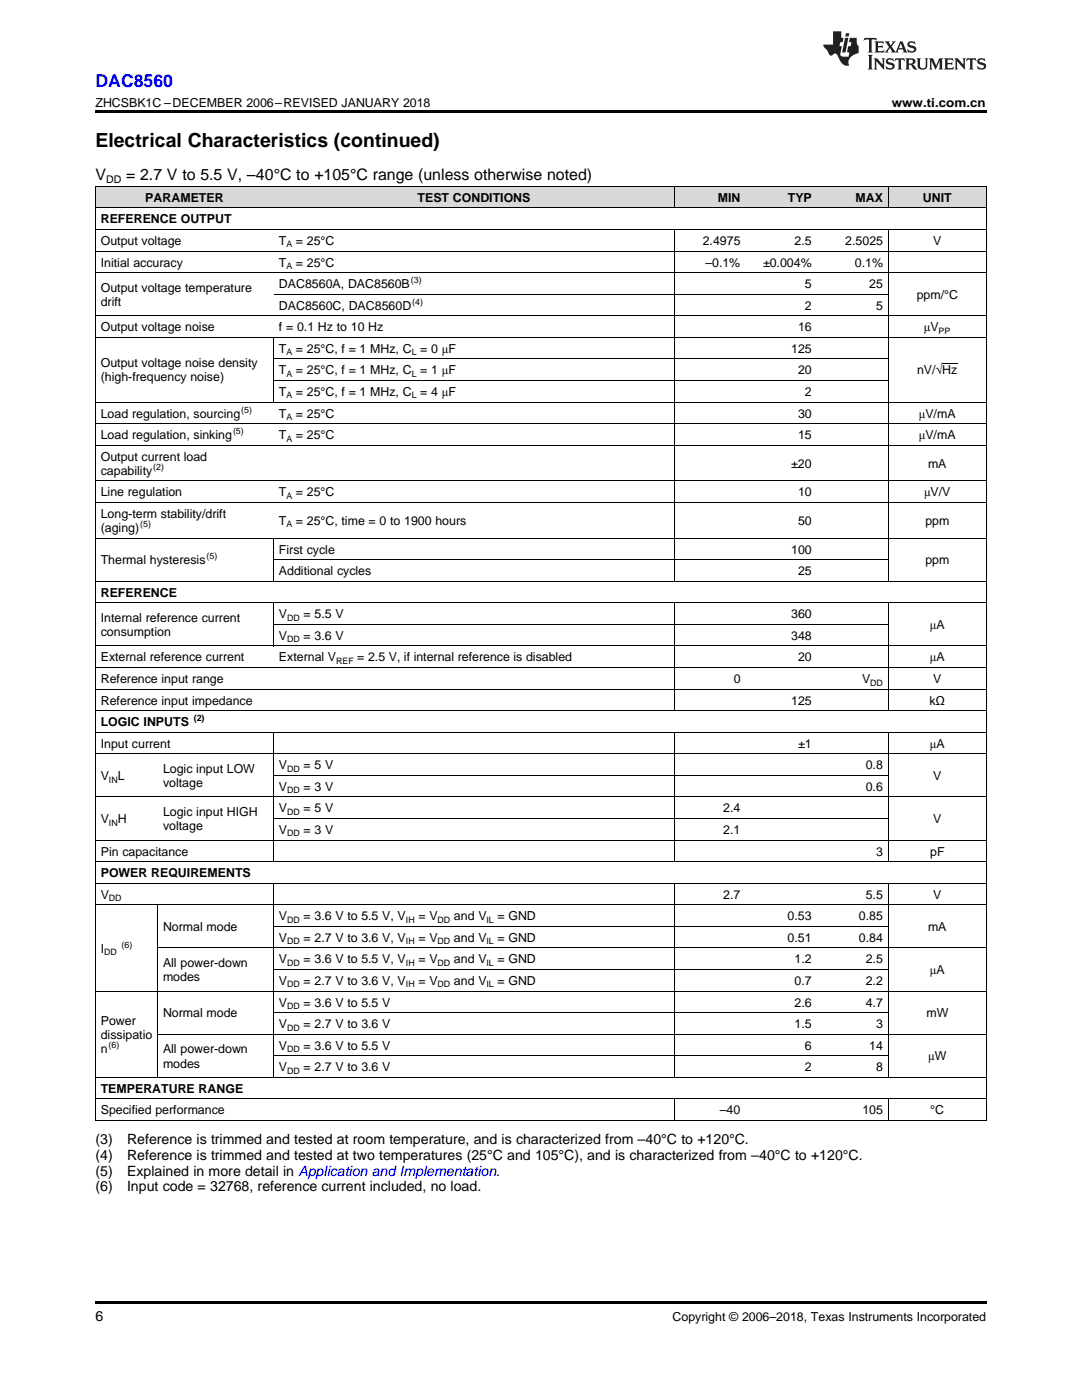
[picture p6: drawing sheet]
<svg xmlns="http://www.w3.org/2000/svg" width="216mm" height="279mm" viewBox="0 0 216 279" stroke-linecap="round" stroke-linejoin="round" font-family="sans-serif">
<defs><g id="words">
<text font-size="3.9" x="19" y="29.3">Electrical Characteristics (continued)</text>
<text font-size="3.5" fill="#00f" x="19" y="17.3">DAC8560</text>
<g font-size="3.2">
<text x="19" y="36">V</text>
<text x="25.2" y="36">= 2.7 V to 5.5 V, –40°C to +105°C range (unless otherwise noted)</text>
</g>
<g font-size="2.8">
<text x="19" y="228.2">(3)</text>
<text x="19" y="231.4">(4)</text>
<text x="25.4" y="228.2">Reference is trimmed and tested at room temperature, and is characterized from –40°C to +120°C.</text>
<text x="25.4" y="231.4">Reference is trimmed and tested at two temperatures (25°C and 105°C), and is characterized from –40°C to +120°C.</text>
<text x="19" y="234.6">(5)</text>
<text x="19" y="237.8">(6)</text>
<text x="25.4" y="234.6">Explained in more detail in Application and Implementation.</text>
<text x="25.4" y="237.8">Input code = 32768, reference current included, no load.</text>
<text x="19" y="263.6">6</text>
</g>
<g font-size="2.5">
<text x="19" y="21.4">ZHCSBK1C –DECEMBER 2006–REVISED JANUARY 2018</text>
<text x="177.9" y="21.4">www.ti.com.cn</text>
<text x="29" y="40.3">PARAMETER</text>
<text x="83.3" y="40.3">TEST CONDITIONS</text>
<text x="143.2" y="40.3">MIN</text>
<text x="157.2" y="40.3">TYP</text>
<text x="170.7" y="40.3">MAX</text>
<text x="184.1" y="40.3">UNIT</text>
<text x="20.1" y="44.6">REFERENCE OUTPUT</text>
<text x="20.1" y="48.9">Output voltage</text>
<text x="20.1" y="53.2">Initial accuracy</text>
<text x="55.7" y="48.9">T</text>
<text x="55.7" y="53.2">T</text>
<text x="59.1" y="48.9">= 25°C</text>
<text x="59.1" y="53.2">= 25°C</text>
<text x="140.2" y="48.9">2.4975</text>
<text x="140.8" y="53.2">–0.1%</text>
<text x="152.3" y="53.2">±0.004%</text>
<text x="158.5" y="48.9">2.5</text>
<text x="168.7" y="48.9">2.5025</text>
<text x="170.6" y="53.2">0.1%</text>
<text x="186.2" y="48.9">V</text>
<text x="20.1" y="58.2">Output voltage temperature</text>
<text x="55.7" y="57.5">DAC8560A, DAC8560B</text>
<text x="160.6" y="57.5">5</text>
<text x="173.5" y="57.5">25</text>
<text x="182.9" y="59.7">ppm/°C</text>
<text x="20.1" y="61.1">drift</text>
<text x="55.7" y="61.8">DAC8560C, DAC8560D</text>
<text x="160.6" y="61.8">2</text>
<text x="174.8" y="61.8">5</text>
<text x="20.1" y="66.1">Output voltage noise</text>
<text x="55.7" y="66.1">f = 0.1 Hz to 10 Hz</text>
<text x="55.7" y="70.4">T</text>
<text x="59.1" y="70.4">= 25°C, f = 1 MHz, C = 0 μF</text>
<text x="157.9" y="70.4">125</text>
<text x="159.2" y="66.1">16</text>
<text x="184.4" y="66.1">μV</text>
<text x="20.1" y="73.3">Output voltage noise density</text>
<text x="20.1" y="76.1">(high-frequency noise)</text>
<text x="55.7" y="74.7">T</text>
<text x="59.1" y="74.7">= 25°C, f = 1 MHz, C = 1 μF</text>
<text x="159.2" y="74.7">20</text>
<text x="183" y="74.7">nV/√Hz</text>
<text x="20.1" y="83.3">Load regulation, sourcing</text>
<text x="55.7" y="79">T</text>
<text x="55.7" y="83.3">T</text>
<text x="59.1" y="79">= 25°C, f = 1 MHz, C = 4 μF</text>
<text x="59.1" y="83.3">= 25°C</text>
<text x="159.2" y="83.3">30</text>
<text x="160.6" y="79">2</text>
<text x="183.3" y="83.3">μV/mA</text>
<text x="20.1" y="87.6">Load regulation, sinking</text>
<text x="55.7" y="87.6">T</text>
<text x="59.1" y="87.6">= 25°C</text>
<text x="159.2" y="87.6">15</text>
<text x="183.3" y="87.6">μV/mA</text>
<text x="20.1" y="91.9">Output current load</text>
<text x="20.1" y="94.8">capability</text>
<text x="157.9" y="93.3">±20</text>
<text x="185.2" y="93.3">mA</text>
<text x="20.1" y="99.1">Line regulation</text>
<text x="55.7" y="99.1">T</text>
<text x="59.1" y="99.1">= 25°C</text>
<text x="159.2" y="99.1">10</text>
<text x="184.4" y="99.1">μV/V</text>
<text x="20.1" y="103.4">Long-term stability/drift</text>
<text x="20.1" y="106.2">(aging)</text>
<text x="55.7" y="104.8">T</text>
<text x="59.1" y="104.8">= 25°C, time = 0 to 1900 hours</text>
<text x="159.2" y="104.8">50</text>
<text x="184.6" y="104.8">ppm</text>
<text x="20.1" y="112.6">Thermal hysteresis</text>
<text x="55.7" y="110.5">First cycle</text>
<text x="157.9" y="110.5">100</text>
<text x="184.6" y="112.6">ppm</text>
<text x="20.1" y="119.1">REFERENCE</text>
<text x="55.7" y="114.8">Additional cycles</text>
<text x="159.2" y="114.8">25</text>
<text x="20.1" y="124.1">Internal reference current</text>
<text x="55.7" y="123.4">V</text>
<text x="60.6" y="123.4">= 5.5 V</text>
<text x="157.9" y="123.4">360</text>
<text x="185.6" y="125.6">μA</text>
<text x="20.1" y="127">consumption</text>
<text x="55.7" y="127.7">V</text>
<text x="60.6" y="127.7">= 3.6 V</text>
<text x="157.9" y="127.7">348</text>
<text x="20.1" y="132">External reference current</text>
<text x="20.1" y="136.3">Reference input range</text>
<text x="55.7" y="132">External V</text>
<text x="71.3" y="132">= 2.5 V, if internal reference is disabled</text>
<text x="146.4" y="136.3">0</text>
<text x="159.2" y="132">20</text>
<text x="172" y="136.3">V</text>
<text x="185.6" y="132">μA</text>
<text x="186.2" y="136.3">V</text>
<text x="20.1" y="140.6">Reference input impedance</text>
<text x="157.9" y="140.6">125</text>
<text x="185.5" y="140.6">kΩ</text>
<text x="20.1" y="144.9">LOGIC INPUTS</text>
<text x="20.1" y="149.2">Input current</text>
<text x="159.2" y="149.2">±1</text>
<text x="185.6" y="149.2">μA</text>
<text x="20.1" y="155.7">V</text>
<text x="23.5" y="155.7">L</text>
<text x="32.5" y="154.3">Logic input LOW</text>
<text x="55.7" y="153.5">V</text>
<text x="60.6" y="153.5">= 5 V</text>
<text x="172.8" y="153.5">0.8</text>
<text x="186.2" y="155.7">V</text>
<text x="32.5" y="157.1">voltage</text>
<text x="55.7" y="157.8">V</text>
<text x="60.6" y="157.8">= 3 V</text>
<text x="172.8" y="157.8">0.6</text>
<text x="20.1" y="164.3">V</text>
<text x="23.5" y="164.3">H</text>
<text x="32.5" y="162.9">Logic input HIGH</text>
<text x="32.5" y="165.7">voltage</text>
<text x="55.7" y="162.1">V</text>
<text x="55.7" y="166.4">V</text>
<text x="60.6" y="162.1">= 5 V</text>
<text x="60.6" y="166.4">= 3 V</text>
<text x="144.3" y="162.1">2.4</text>
<text x="144.3" y="166.4">2.1</text>
<text x="186.2" y="164.3">V</text>
<text x="20.1" y="170.7">Pin capacitance</text>
<text x="174.8" y="170.7">3</text>
<text x="185.6" y="170.7">pF</text>
<text x="20.1" y="175">POWER REQUIREMENTS</text>
<text x="20.1" y="179.4">V</text>
<text x="144.3" y="179.4">2.7</text>
<text x="172.8" y="179.4">5.5</text>
<text x="186.2" y="179.4">V</text>
<text x="32.5" y="185.8">Normal mode</text>
<text x="55.7" y="183.7">V</text>
<text x="60.6" y="183.7">= 3.6 V to 5.5 V, V</text>
<text x="83.5" y="183.7">= V</text>
<text x="90.6" y="183.7">and V</text>
<text x="99.3" y="183.7">= GND</text>
<text x="157.2" y="183.7">0.53</text>
<text x="171.4" y="183.7">0.85</text>
<text x="185.2" y="185.8">mA</text>
<text x="20.1" y="190.1">I</text>
<text x="55.7" y="188">V</text>
<text x="60.6" y="188">= 2.7 V to 3.6 V, V</text>
<text x="83.5" y="188">= V</text>
<text x="90.6" y="188">and V</text>
<text x="99.3" y="188">= GND</text>
<text x="157.2" y="188">0.51</text>
<text x="171.4" y="188">0.84</text>
<text x="32.5" y="193">All power-down</text>
<text x="32.5" y="195.8">modes</text>
<text x="55.7" y="192.3">V</text>
<text x="55.7" y="196.6">V</text>
<text x="60.6" y="192.3">= 3.6 V to 5.5 V, V</text>
<text x="60.6" y="196.6">= 2.7 V to 3.6 V, V</text>
<text x="83.5" y="192.3">= V</text>
<text x="83.5" y="196.6">= V</text>
<text x="90.6" y="192.3">and V</text>
<text x="90.6" y="196.6">and V</text>
<text x="99.3" y="192.3">= GND</text>
<text x="99.3" y="196.6">= GND</text>
<text x="158.5" y="192.3">1.2</text>
<text x="158.5" y="196.6">0.7</text>
<text x="172.8" y="192.3">2.5</text>
<text x="172.8" y="196.6">2.2</text>
<text x="185.6" y="194.4">μA</text>
<text x="32.5" y="203">Normal mode</text>
<text x="55.7" y="200.9">V</text>
<text x="60.6" y="200.9">= 3.6 V to 5.5 V</text>
<text x="158.5" y="200.9">2.6</text>
<text x="172.8" y="200.9">4.7</text>
<text x="184.9" y="203">mW</text>
<text x="20.1" y="204.5">Power</text>
<text x="20.1" y="207.3">dissipatio</text>
<text x="55.7" y="205.2">V</text>
<text x="55.7" y="209.5">V</text>
<text x="60.6" y="205.2">= 2.7 V to 3.6 V</text>
<text x="60.6" y="209.5">= 3.6 V to 5.5 V</text>
<text x="158.5" y="205.2">1.5</text>
<text x="160.6" y="209.5">6</text>
<text x="173.5" y="209.5">14</text>
<text x="174.8" y="205.2">3</text>
<text x="20.1" y="210.1">n</text>
<text x="32.5" y="210.2">All power-down</text>
<text x="32.5" y="213">modes</text>
<text x="55.7" y="213.8">V</text>
<text x="60.6" y="213.8">= 2.7 V to 3.6 V</text>
<text x="160.6" y="213.8">2</text>
<text x="174.8" y="213.8">8</text>
<text x="185.2" y="211.6">μW</text>
<text x="20.1" y="218.1">TEMPERATURE RANGE</text>
<text x="20.1" y="222.4">Specified performance</text>
<text x="143.7" y="222.4">–40</text>
<text x="172.1" y="222.4">105</text>
<text x="185.6" y="222.4">°C</text>
<text x="134.2" y="263.6">Copyright © 2006–2018, Texas Instruments Incorporated</text>
</g>
<text font-size="2.1" x="21.2" y="36.6">DD</text>
<g font-size="1.8">
<text x="57.1" y="49.4">A</text>
<text x="57.1" y="53.7">A</text>
<text x="82" y="56.5">(3)</text>
<text x="82.3" y="60.8">(4)</text>
<text x="57.1" y="70.9">A</text>
<text x="82.2" y="70.9">L</text>
<text x="187.3" y="66.6">PP</text>
<text x="57.1" y="75.2">A</text>
<text x="82.2" y="75.2">L</text>
<text x="48.2" y="82.3">(5)</text>
<text x="57.1" y="79.5">A</text>
<text x="57.1" y="83.8">A</text>
<text x="82.2" y="79.5">L</text>
<text x="46.5" y="86.6">(5)</text>
<text x="57.1" y="88.1">A</text>
<text x="30.6" y="93.8">(2)</text>
<text x="57.1" y="99.6">A</text>
<text x="28" y="105.2">(5)</text>
<text x="57.1" y="105.3">A</text>
<text x="41.2" y="111.7">(5)</text>
<text x="57.3" y="123.9">DD</text>
<text x="57.3" y="128.2">DD</text>
<text x="67.1" y="132.5">REF</text>
<text x="173.6" y="136.8">DD</text>
<text x="38.7" y="143.9">(2)</text>
<text x="57.3" y="154">DD</text>
<text x="21.7" y="156.2">IN</text>
<text x="57.3" y="158.3">DD</text>
<text x="21.7" y="164.8">IN</text>
<text x="57.3" y="162.6">DD</text>
<text x="57.3" y="166.9">DD</text>
<text x="21.7" y="179.8">DD</text>
<text x="57.3" y="184.1">DD</text>
<text x="81" y="184.1">IH</text>
<text x="87.3" y="184.1">DD</text>
<text x="97.1" y="184.1">IL</text>
<text x="20.8" y="190.6">DD</text>
<text x="24.3" y="189.1">(6)</text>
<text x="57.3" y="188.5">DD</text>
<text x="81" y="188.5">IH</text>
<text x="87.3" y="188.5">DD</text>
<text x="97.1" y="188.5">IL</text>
<text x="57.3" y="192.8">DD</text>
<text x="57.3" y="197.1">DD</text>
<text x="81" y="192.8">IH</text>
<text x="81" y="197.1">IH</text>
<text x="87.3" y="192.8">DD</text>
<text x="87.3" y="197.1">DD</text>
<text x="97.1" y="192.8">IL</text>
<text x="97.1" y="197.1">IL</text>
<text x="57.3" y="201.4">DD</text>
<text x="21.7" y="209.2">(6)</text>
<text x="57.3" y="205.7">DD</text>
<text x="57.3" y="210">DD</text>
<text x="57.3" y="214.3">DD</text>
</g>
</g></defs>
<g fill="#d8d8d8">
<path d="M19 37.3h12.5v4.3h-12.5z"/>
<path d="M31.5 37.3h23.1v4.3h-23.1z"/>
<path d="M54.6 37.3h44.5v4.3h-44.5z"/>
<path d="M99.1 37.3h35.5v4.3h-35.5z"/>
<path d="M134.6 37.3h14.2v4.3h-14.2z"/>
<path d="M148.8 37.3h14.3v4.3h-14.3z"/>
<path d="M163.1 37.3h14.2v4.3h-14.2z"/>
<path d="M177.3 37.3h19.5v4.3h-19.5z"/>
</g>
<path d="M19 22h177.8v.5h-177.8zM19 259.7h177.8v.5h-177.8z" fill="#000"/>
<g fill="none" stroke="#000" stroke-width=".2">
<path d="M19 37.2h177.8v186.5M19.1 37.2v186.5M134.6 37.2v4.4M177.2 37.2v4.4M19 54.4h177.8M19 50.1h177.8M19 45.8h177.8M19 41.5h177.8M54.6 58.7h122.7M134.6 45.9v70.2M177.2 45.9v70.2M19 67.3h177.8"/>
<path d="M19 63h177.8M54.6 67.4v12.9M54.6 75.9h122.7M54.6 71.6h122.7M19 96h177.8M19 88.8h177.8M19 84.5h177.8M19 80.2h177.8M19 116h177.8M19 107.4h177.8M19 100.3h177.8M54.6 107.5v8.6"/>
<path d="M54.6 111.7h122.7M19 137.5h177.8M19 133.2h177.8M19 128.9h177.8M19 120.3h177.8M54.6 120.4v8.6M54.6 124.6h122.7M134.6 120.4v21.5M177.2 120.4v21.5M19 159h177.8M19 150.4h177.8M19 146.1h177.8"/>
<path d="M19 141.8h177.8M54.6 146.2v25.8M54.6 154.7h122.7M134.6 146.2v25.8M177.2 146.2v25.8M19 176.3h177.8M19 172h177.8M19 167.7h177.8M54.6 176.3v38.8M54.6 163.4h122.7M134.6 176.3v38.8M177.2 176.3v38.8"/>
<path d="M19 197.8h177.8M19 180.6h177.8M31.4 180.6v34.5M31.5 189.2h165.3M54.6 193.5h122.7M54.6 184.9h122.7M19 219.3h177.8M19 215h177.8M31.5 206.4h165.3M54.6 210.7h122.7M54.6 202.1h122.7M134.6 219.4v4.3"/>
<path d="M177.2 219.4v4.3M19 223.6h177.8"/>
</g>
<g fill="#231f20">
<path d="M172.5 7.6l-.1 .5 .4-.2h.6v.1v2.1l-.2 .4h.9l-.2-.4v-2.1l.1-.1h.5l.5 .2-.2-.5zM174.5 8.3l.2 .3v1.5l-.2 .4h1.8l.2-.6a1.04 1.04 0 0 1-1.3 .2v-.7h.6l.3 .2v-.6l-.3 .2h-.6v-.6l.8-.1 .4 .3-.2-.5zM176.5 8.3l.9 1.1-.9 1.1h.8l-.2-.2 .4-.7 .5 .7-.2 .2h1.5l-.2-.2 .2-.4h.9l.1 .4-.2 .2h1l-.3-.3-.7-1.9h-.5l-.9 2-.8-1 .9-1h-.8l.1 .3-.4 .5-.3-.6 .1-.2zM179.7 8.6l.4 1h-.7zM181.3 8.4a.63 .63 0 0 0-.2 .7 .63 .63 0 0 0 .6 .4l.6 .2 .1 .2a.75 .75 0 0 1-.7 .4 .75 .75 0 0 1-.6-.5l.1 .7 .1-.1a1.11 1.11 0 0 0 1.5-.6 1.13 1.13 0 0 0-1.2-.8l-.1-.4a1.04 1.04 0 0 1 1.2 .2l-.2-.5-.2 .1-.4-.2zM173.2 10.9l.2 .4v2.2l-.2 .4h1l-.3-.4v-2.2l.3-.4zM174.3 11.6l.3 .4v1.5l-.3 .4h.8l-.2-.4v-1.3l1.5 1.7v-1.9l.2-.4h-.7l.2 .4v.9l-1.1-1.3zM177 11.8a.62 .62 0 0 0-.2 .7 .62 .62 0 0 0 .6 .4l.6 .1 .1 .3a.76 .76 0 0 1-.7 .3 .76 .76 0 0 1-.7-.4l.2 .7 .1-.1a1.11 1.11 0 0 0 1.5-.6 1.13 1.13 0 0 0-1.2-.8l-.1-.4a1.04 1.04 0 0 1 1.2 .2l-.2-.6-.2 .1-.5-.1zM178.7 11.6l-.2 .6a.61 .61 0 0 1 .8-.3v1.6l-.2 .4h.9l-.2-.4v-1.6a.63 .63 0 0 1 .7 .3l-.1-.6zM180.6 11.6l.3 .4v1.5l-.3 .4h1l-.2-.2-.1-.8 .6 .2a.76 .76 0 0 0 1.2 .7l-1-1a.58 .58 0 0 0 .6-.5 .58 .58 0 0 0-.5-.6zM181.4 11.9h.1a.45 .45 0 0 1 .5 .1 .45 .45 0 0 1 .1 .5l-.8 .2zM182.9 11.6l.2 .2a2.17 2.17 0 0 0 .3 1.9 .99 .99 0 0 0 1.6-.6v-1.1l.2-.4h-.7l.2 .2a1.92 1.92 0 0 1-.2 1.8 .6 .6 0 0 1-.9-.5v-1.1l.2-.4zM185.4 11.6l.2 .4v1.5l-.2 .4h.7l-.2-.4v-1.4l.8 1.8 .8-1.8v1.4l-.2 .4h.9l-.2-.4v-1.5l.2-.4h-.8l-.6 1.5-.6-1.5zM188.4 11.6l.2 .4v1.5l-.2 .4h1.8l.1-.6a1.04 1.04 0 0 1-1.2 .1v-.6h.5l.4 .2v-.6l-.4 .2h-.5v-.7h.8l.3 .3-.1-.6zM190.5 11.6l.2 .4v1.5l-.2 .4h.7l-.2-.4v-1.3l1.5 1.7v-1.9l.2-.4h-.7l.2 .4v.9l-1.1-1.3zM192.9 11.6l-.1 .6a.61 .61 0 0 1 .7-.3l.1 1.6-.3 .4h1l-.3-.4 .1-1.6a.63 .63 0 0 1 .7 .3l-.1-.6zM195.2 11.8a.62 .62 0 0 0-.2 .7 .62 .62 0 0 0 .6 .4l.6 .1 .1 .3a.76 .76 0 0 1-.7 .3 .76 .76 0 0 1-.6-.4l.1 .7 .1-.1a1.11 1.11 0 0 0 1.6-.6 1.13 1.13 0 0 0-1.3-.8l-.1-.4a1.04 1.04 0 0 1 1.2 .2l-.1-.6-.2 .1-.5-.1z"/>
<path d="M166.2 6.3v2.6h-1.9v.4l.8 .9a.91 .91 0 0 0 1 .8 .56 .56 0 0 1 .5-.3 .56 .56 0 0 1 .5 .3l.4 .8a1.53 1.53 0 0 0 1.9 1.2 1.54 1.54 0 0 1 1-2.1l.9-.3v-1.4a1.52 1.52 0 0 1-.4-1.6h-1.3l-.2 .8h.5l-.2 .8h-.5l-.1 1v.2l.4 .1-.2 .8a1.93 1.93 0 0 1-1.6-.3l.3-1.8h-.5l.2-.8h.4l.2-.8h-.4v-1.3zM168.6 7.6l-.6 2.9h.7l.6-2.9zM168.8 6.6l-.1 .7h.6l.2-.7z"/>
</g>
<path d="M188 72.6h3" fill="none" stroke="#000" stroke-width=".2"/>
<use href="#words"/>
</svg>
